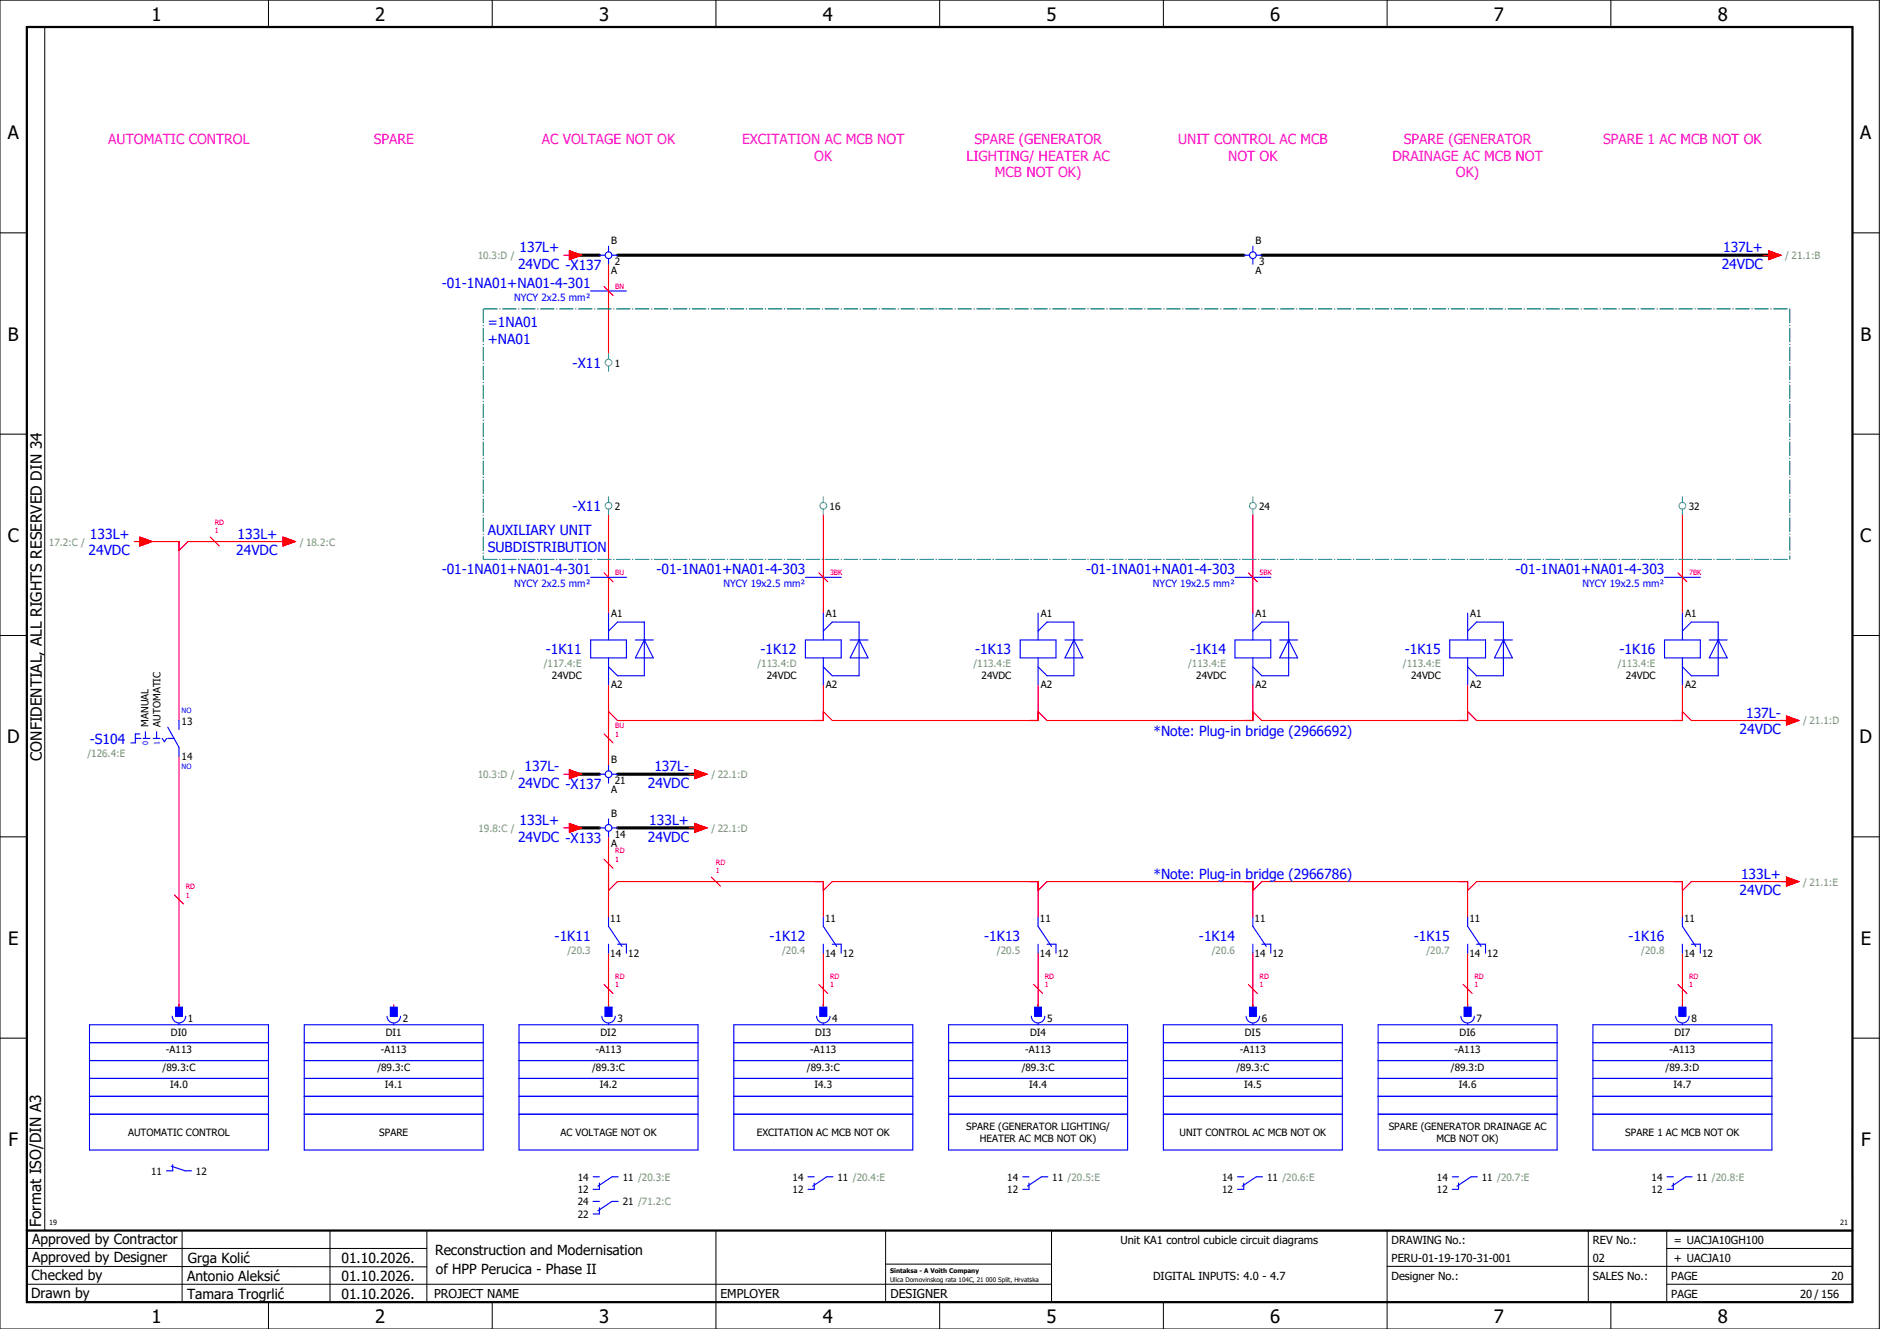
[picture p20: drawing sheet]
<svg xmlns="http://www.w3.org/2000/svg" width="420mm" height="297mm" viewBox="0 0 420 297" stroke-linecap="round" stroke-linejoin="round" font-family="sans-serif">
<defs><g id="words">
<g font-size="4.1">
<text x="33.9" y="4.7">1</text>
<text x="83.9" y="4.7">2</text>
<text x="133.9" y="4.7">3</text>
<text x="183.9" y="4.7">4</text>
<text x="233.9" y="4.7">5</text>
<text x="283.9" y="4.7">6</text>
<text x="333.9" y="4.7">7</text>
<text x="383.9" y="4.7">8</text>
<text x="1.8" y="31.2">A</text>
<text x="415.8" y="31.2">A</text>
<text x="1.8" y="76.2">B</text>
<text x="415.8" y="76.2">B</text>
<text x="1.8" y="121.2">C</text>
<text x="415.8" y="121.2">C</text>
<text x="1.6" y="166.2">D</text>
<text x="415.6" y="166.2">D</text>
<text x="1.8" y="211.2">E</text>
<text x="415.8" y="211.2">E</text>
<text x="1.9" y="256.2">F</text>
<text x="415.9" y="256.2">F</text>
<text x="33.9" y="295.7">1</text>
<text x="83.9" y="295.7">2</text>
<text x="133.9" y="295.7">3</text>
<text x="183.9" y="295.7">4</text>
<text x="233.9" y="295.7">5</text>
<text x="283.9" y="295.7">6</text>
<text x="333.9" y="295.7">7</text>
<text x="383.9" y="295.7">8</text>
</g>
<g font-size="3.4">
<text x="9.4" y="170" transform="rotate(-90 9.4 170)">CONFIDENTIAL, ALL RIGHTS RESERVED DIN 34</text>
<text x="9.2" y="274.3" transform="rotate(-90 9.2 274.3)">Format ISO/DIN A3</text>
</g>
<g font-size="3.1" fill="#f0f">
<text x="24.2" y="32.1">AUTOMATIC CONTROL</text>
<text x="83.5" y="32.1">SPARE</text>
<text x="121.1" y="32.1">AC VOLTAGE NOT OK</text>
<text x="165.8" y="32.1">EXCITATION AC MCB NOT</text>
<text x="182" y="35.9">OK</text>
<text x="216" y="35.9">LIGHTING/ HEATER AC</text>
<text x="217.8" y="32.1">SPARE (GENERATOR</text>
<text x="263.3" y="32.1">UNIT CONTROL AC MCB</text>
<text x="274.5" y="35.9">NOT OK</text>
<text x="311.2" y="35.9">DRAINAGE AC MCB NOT</text>
<text x="313.8" y="32.1">SPARE (GENERATOR</text>
<text x="358.3" y="32.1">SPARE 1 AC MCB NOT OK</text>
<text x="222.3" y="39.6">MCB NOT OK)</text>
<text x="325.4" y="39.6">OK)</text>
</g>
<g font-size="3.1" fill="#00f">
<text x="116.1" y="56.4">137L+</text>
<text x="385.1" y="56.4">137L+</text>
<text x="98.7" y="64.4">-01-1NA01+NA01-4-301</text>
<text x="115.8" y="60.1">24VDC -X137</text>
<text x="384.8" y="60.1">24VDC</text>
<text x="109" y="73.1">=1NA01</text>
<text x="109" y="76.9">+NA01</text>
<text x="128" y="82.3">-X11</text>
<text x="109" y="119.6">AUXILIARY UNIT</text>
<text x="128" y="114.3">-X11</text>
<text x="19.8" y="124.1">24VDC</text>
<text x="20.1" y="120.4">133L+</text>
<text x="52.8" y="124.1">24VDC</text>
<text x="53.1" y="120.4">133L+</text>
<text x="109" y="123.4">SUBDISTRIBUTION</text>
<text x="98.7" y="128.4">-01-1NA01+NA01-4-301</text>
<text x="146.7" y="128.4">-01-1NA01+NA01-4-303</text>
<text x="242.7" y="128.4">-01-1NA01+NA01-4-303</text>
<text x="338.7" y="128.4">-01-1NA01+NA01-4-303</text>
<text x="122" y="146.3">-1K11</text>
<text x="170" y="146.3">-1K12</text>
<text x="218" y="146.3">-1K13</text>
<text x="266" y="146.3">-1K14</text>
<text x="314" y="146.3">-1K15</text>
<text x="362" y="146.3">-1K16</text>
<text x="390.2" y="160.4">137L-</text>
<text x="20.1" y="166.3">-S104</text>
<text x="257.8" y="164.4">*Note: Plug-in bridge (2966692)</text>
<text x="388.8" y="164.1">24VDC</text>
<text x="117.2" y="172.4">137L-</text>
<text x="146.2" y="172.4">137L-</text>
<text x="115.8" y="176.1">24VDC -X137</text>
<text x="144.8" y="176.1">24VDC</text>
<text x="116.1" y="184.4">133L+</text>
<text x="145.1" y="184.4">133L+</text>
<text x="115.8" y="188.1">24VDC -X133</text>
<text x="144.8" y="188.1">24VDC</text>
<text x="257.8" y="196.4">*Note: Plug-in bridge (2966786)</text>
<text x="389.1" y="196.4">133L+</text>
<text x="388.8" y="200.1">24VDC</text>
<text x="124" y="210.3">-1K11</text>
<text x="172" y="210.3">-1K12</text>
<text x="220" y="210.3">-1K13</text>
<text x="268" y="210.3">-1K14</text>
<text x="316" y="210.3">-1K15</text>
<text x="364" y="210.3">-1K16</text>
</g>
<g font-size="3.1">
<text x="7.2" y="278.1">Approved by Contractor</text>
<text x="97.2" y="280.5">Reconstruction and Modernisation</text>
<text x="7.1" y="286.1">Checked by</text>
<text x="7.2" y="282.1">Approved by Designer</text>
<text x="41.8" y="286.2">Antonio Aleksić</text>
<text x="42" y="282.3">Grga Kolić</text>
<text x="76.3" y="282.3">01.10.2026.</text>
<text x="76.3" y="286.3">01.10.2026.</text>
<text x="97.4" y="284.8">of HPP Perucica - Phase II</text>
<text x="6.9" y="290">Drawn by</text>
<text x="41.8" y="290.3">Tamara Trogrlić</text>
<text x="76.3" y="290.3">01.10.2026.</text>
</g>
<g font-size="2.7">
<text x="97" y="290.1">PROJECT NAME</text>
<text x="161" y="290.1">EMPLOYER</text>
<text x="199" y="290.1">DESIGNER</text>
</g>
<g font-size="2.5">
<text x="250.4" y="278">Unit KA1 control cubicle circuit diagrams</text>
<text x="311" y="278">DRAWING No.:</text>
<text x="356" y="278">REV No.:</text>
<text x="374.1" y="278">= UACJA10GH100</text>
<text x="257.7" y="286">DIGITAL INPUTS: 4.0 - 4.7</text>
<text x="311" y="286">Designer No.:</text>
<text x="311" y="282">PERU-01-19-170-31-001</text>
<text x="356" y="286">SALES No.:</text>
<text x="356" y="282">02</text>
<text x="373.5" y="286">PAGE</text>
<text x="374.1" y="282.1">+ UACJA10</text>
<text x="409.3" y="286">20</text>
<text x="373.5" y="290">PAGE</text>
<text x="402.3" y="290">20 / 156</text>
</g>
<g font-size="2.2" fill="#7ca552">
<text x="106.8" y="57.9">10.3:D /</text>
<text x="399" y="57.9">/ 21.1:B</text>
<text x="10.9" y="121.9">17.2:C /</text>
<text x="67" y="121.9">/ 18.2:C</text>
<text x="121.5" y="149.2">/117.4:E</text>
<text x="169.3" y="149.2">/113.4:D</text>
<text x="217.5" y="149.2">/113.4:E</text>
<text x="265.5" y="149.2">/113.4:E</text>
<text x="313.5" y="149.2">/113.4:E</text>
<text x="361.5" y="149.2">/113.4:E</text>
<text x="403" y="161.9">/ 21.1:D</text>
<text x="19.5" y="169.2">/126.4:E</text>
<text x="106.8" y="173.9">10.3:D /</text>
<text x="159" y="173.9">/ 22.1:D</text>
<text x="106.9" y="185.9">19.8:C /</text>
<text x="159" y="185.9">/ 22.1:D</text>
<text x="403" y="197.9">/ 21.1:E</text>
<text x="126.8" y="213.2">/20.3</text>
<text x="174.8" y="213.2">/20.4</text>
<text x="222.8" y="213.2">/20.5</text>
<text x="270.8" y="213.2">/20.6</text>
<text x="318.8" y="213.2">/20.7</text>
<text x="366.8" y="213.2">/20.8</text>
</g>
<g font-size="2.2">
<text x="136.6" y="54.6">B</text>
<text x="137.4" y="59.3">2</text>
<text x="280.6" y="54.6">B</text>
<text x="281.4" y="59.3">3</text>
<text x="136.6" y="61.3">A</text>
<text x="280.6" y="61.3">A</text>
<text x="137.4" y="81.9">1</text>
<text x="137.4" y="113.9">2</text>
<text x="185.4" y="113.9">16</text>
<text x="281.4" y="113.9">24</text>
<text x="377.4" y="113.9">32</text>
<text x="136.6" y="138">A1</text>
<text x="184.6" y="138">A1</text>
<text x="232.6" y="138">A1</text>
<text x="280.6" y="138">A1</text>
<text x="328.6" y="138">A1</text>
<text x="376.6" y="138">A1</text>
<text x="123.4" y="151.9">24VDC</text>
<text x="136.6" y="153.9">A2</text>
<text x="171.4" y="151.9">24VDC</text>
<text x="184.6" y="153.9">A2</text>
<text x="219.4" y="151.9">24VDC</text>
<text x="232.6" y="153.9">A2</text>
<text x="267.4" y="151.9">24VDC</text>
<text x="280.6" y="153.9">A2</text>
<text x="315.4" y="151.9">24VDC</text>
<text x="328.6" y="153.9">A2</text>
<text x="363.4" y="151.9">24VDC</text>
<text x="376.6" y="153.9">A2</text>
<text x="40.6" y="162">13</text>
<text x="33.2" y="162.4" transform="rotate(-90 33.2 162.4)">MANUAL</text>
<text x="35.9" y="162.4" transform="rotate(-90 35.9 162.4)">AUTOMATIC</text>
<text x="40.6" y="169.9">14</text>
<text x="136.6" y="170.6">B</text>
<text x="136.6" y="177.3">A</text>
<text x="137.4" y="175.3">21</text>
<text x="136.6" y="182.6">B</text>
<text x="136.6" y="189.3">A</text>
<text x="137.4" y="187.3">14</text>
<text x="136.4" y="206">11</text>
<text x="184.4" y="206">11</text>
<text x="232.4" y="206">11</text>
<text x="280.4" y="206">11</text>
<text x="328.4" y="206">11</text>
<text x="376.4" y="206">11</text>
<text x="136.4" y="213.9">14</text>
<text x="140.4" y="213.9">12</text>
<text x="184.4" y="213.9">14</text>
<text x="188.4" y="213.9">12</text>
<text x="232.4" y="213.9">14</text>
<text x="236.4" y="213.9">12</text>
<text x="280.4" y="213.9">14</text>
<text x="284.4" y="213.9">12</text>
<text x="328.4" y="213.9">14</text>
<text x="332.4" y="213.9">12</text>
<text x="376.4" y="213.9">14</text>
<text x="380.4" y="213.9">12</text>
<text x="38.2" y="231.5">DI0</text>
<text x="42" y="228.4">1</text>
<text x="86.2" y="231.5">DI1</text>
<text x="90" y="228.4">2</text>
<text x="134.2" y="231.5">DI2</text>
<text x="138" y="228.4">3</text>
<text x="182.2" y="231.5">DI3</text>
<text x="186" y="228.4">4</text>
<text x="230.2" y="231.5">DI4</text>
<text x="234" y="228.4">5</text>
<text x="278.2" y="231.5">DI5</text>
<text x="282" y="228.4">6</text>
<text x="326.2" y="231.5">DI6</text>
<text x="330" y="228.4">7</text>
<text x="374.2" y="231.5">DI7</text>
<text x="378" y="228.4">8</text>
<text x="36.3" y="239.3">/89.3:C</text>
<text x="37.1" y="235.3">-A113</text>
<text x="84.3" y="239.3">/89.3:C</text>
<text x="85.1" y="235.3">-A113</text>
<text x="132.3" y="239.3">/89.3:C</text>
<text x="133.1" y="235.3">-A113</text>
<text x="180.3" y="239.3">/89.3:C</text>
<text x="181.1" y="235.3">-A113</text>
<text x="228.3" y="239.3">/89.3:C</text>
<text x="229.1" y="235.3">-A113</text>
<text x="276.3" y="239.3">/89.3:C</text>
<text x="277.1" y="235.3">-A113</text>
<text x="324.2" y="239.3">/89.3:D</text>
<text x="325.1" y="235.3">-A113</text>
<text x="372.3" y="239.3">/89.3:D</text>
<text x="373.1" y="235.3">-A113</text>
<text x="38" y="243.3">I4.0</text>
<text x="86" y="243.3">I4.1</text>
<text x="134" y="243.3">I4.2</text>
<text x="182" y="243.3">I4.3</text>
<text x="230" y="243.3">I4.4</text>
<text x="278" y="243.3">I4.5</text>
<text x="326" y="243.3">I4.6</text>
<text x="374" y="243.3">I4.7</text>
<text x="28.6" y="253.9">AUTOMATIC CONTROL</text>
<text x="84.8" y="253.9">SPARE</text>
<text x="125.3" y="253.9">AC VOLTAGE NOT OK</text>
<text x="169.1" y="253.9">EXCITATION AC MCB NOT OK</text>
<text x="215.9" y="252.6">SPARE (GENERATOR LIGHTING/</text>
<text x="219" y="255.3">HEATER AC MCB NOT OK)</text>
<text x="263.6" y="253.9">UNIT CONTROL AC MCB NOT OK</text>
<text x="310.4" y="252.6">SPARE (GENERATOR DRAINAGE AC</text>
<text x="321" y="255.3">MCB NOT OK)</text>
<text x="363.2" y="253.9">SPARE 1 AC MCB NOT OK</text>
<text x="33.8" y="262.6">11</text>
<text x="43.8" y="262.6">12</text>
<text x="129.1" y="263.9">14</text>
<text x="139.2" y="263.9">11 /20.3:E</text>
<text x="177.1" y="263.9">14</text>
<text x="187.2" y="263.9">11 /20.4:E</text>
<text x="225.1" y="263.9">14</text>
<text x="235.2" y="263.9">11 /20.5:E</text>
<text x="273.1" y="263.9">14</text>
<text x="283.2" y="263.9">11 /20.6:E</text>
<text x="321.1" y="263.9">14</text>
<text x="331.2" y="263.9">11 /20.7:E</text>
<text x="369.1" y="263.9">14</text>
<text x="379.2" y="263.9">11 /20.8:E</text>
<text x="129.1" y="266.7">12</text>
<text x="129.1" y="269.4">24</text>
<text x="139.2" y="269.4">21 /71.2:C</text>
<text x="177.1" y="266.7">12</text>
<text x="225.1" y="266.7">12</text>
<text x="273.1" y="266.7">12</text>
<text x="321.1" y="266.7">12</text>
<text x="369.1" y="266.7">12</text>
<text x="129.1" y="272.2">22</text>
</g>
<g font-size="2.2" fill="#00f">
<text x="114.9" y="67.3">NYCY 2x2.5 mm²</text>
<text x="114.9" y="131.3">NYCY 2x2.5 mm²</text>
<text x="161.7" y="131.3">NYCY 19x2.5 mm²</text>
<text x="257.7" y="131.3">NYCY 19x2.5 mm²</text>
<text x="353.7" y="131.3">NYCY 19x2.5 mm²</text>
</g>
<g font-size="1.6" fill="#f00">
<text x="137.5" y="64.5">BN</text>
<text x="48" y="119.2">1</text>
<text x="48" y="117.3">RD</text>
<text x="137.5" y="128.5">BU</text>
<text x="185.5" y="128.5">3BK</text>
<text x="281.5" y="128.5">5BK</text>
<text x="377.5" y="128.5">7BK</text>
<text x="137.5" y="164.7">1</text>
<text x="137.5" y="162.8">BU</text>
<text x="137.5" y="190.8">RD</text>
<text x="137.5" y="192.7">1</text>
<text x="160" y="195.2">1</text>
<text x="160" y="193.3">RD</text>
<text x="41.5" y="200.7">1</text>
<text x="41.5" y="198.8">RD</text>
<text x="137.5" y="220.7">1</text>
<text x="137.5" y="218.8">RD</text>
<text x="185.5" y="220.7">1</text>
<text x="185.5" y="218.8">RD</text>
<text x="233.5" y="220.7">1</text>
<text x="233.5" y="218.8">RD</text>
<text x="281.5" y="220.7">1</text>
<text x="281.5" y="218.8">RD</text>
<text x="329.5" y="220.7">1</text>
<text x="329.5" y="218.8">RD</text>
<text x="377.5" y="220.7">1</text>
<text x="377.5" y="218.8">RD</text>
</g>
<g font-size="1.6" fill="#00f">
<text x="40.6" y="159.4">NO</text>
<text x="33.1" y="166.4" transform="rotate(-90 33.1 166.4)">0</text>
<text x="35.6" y="166.4" transform="rotate(-90 35.6 166.4)">1</text>
<text x="40.6" y="172">NO</text>
</g>
<g font-size="1.6">
<text x="11" y="273.7">19</text>
<text x="411.2" y="273.7">21</text>
</g>
<g font-size="1.4">
<text x="198.9" y="284.4">Sintaksa - A Voith Company</text>
<text x="198.9" y="286.4">Ulica Domovinskog rata 104C, 21 000 Split, Hrvatska</text>
</g>
</g></defs>
<g fill="none" stroke="#000" stroke-width=".22">
<path d="M0 0h420v297h-420zM10 6v269M60 0v6M110 0v6M160 0v6M210 0v6M260 0v6M310 0v6M360 0v6M0 52h6M414 52h6M0 97h6"/>
<path d="M414 97h6M0 142h6M414 142h6M414 176.3v87.4M0 187h6M414 187h6M0 232h6M414 232h6M6 279h89.4M40.7 275v16M73.7 274.9v16M95.4 275.1v16"/>
<path d="M160 275v22M197.9 275.1v16M310 275v22M355 275v16M372.5 279h41.5M372.5 275v16M414 275h-179v16M6 283l89.4 .1M6 287h229M60 291v6M110 291v6M197.9 282.5h37.1"/>
<path d="M210 291v6M260 291v6M310 283h104M360 291v6M372.5 287h41.5"/>
</g>
<path d="M6 6h408v285h-408zM6 275h408" fill="none" stroke="#000" stroke-width=".5"/>
<g fill="none" stroke="#f00" stroke-width=".25">
<path d="M126 57h1.3M127.3 56l2.7 1-2.7 1zM136 59v20M394 57h1.2M395.2 56l2.8 1-2.8 1zM135 64l2 2M136 115v22M184 115v22M280 115v22M376 115v22M30 121h1.3M31.3 120l2.7 1-2.7 1z"/>
<path d="M32 121h8v40M47 120l2 2M63.2 120l2.8 1-2.8 1zM64 121h-22l-2 2M135 128l2 2M183 128l2 2M279 128l2 2M375 128l2 2M136 153v18M184 153v8h-46l-2-2M232 153v8h-46l-2-2M280 153v8h-46l-2-2"/>
<path d="M328 153v8h-46l-2-2M376 153v8h-46l-2-2M376 159l2 2h22M40 169v56M126 173h1.3M127.3 172l2.7 1-2.7 1zM135 164l2 2M154 173h1.3M155.3 172l2.7 1-2.7 1zM399.2 160l2.8 1-2.8 1zM126 185h1.3M127.3 184l2.7 1-2.7 1z"/>
<path d="M135 192l2 2M136 199l2-2h46v8M136 187v18M154 185h1.3M155.3 184l2.7 1-2.7 1zM159 196l2 2M184 199l2-2h46v8M232 199l2-2h46v8M280 199l2-2h46v8M328 199l2-2h46v8M399.2 196l2.8 1-2.8 1zM400 197h-22l-2 2"/>
<path d="M39 200l2 2M136 213v12M184 213v12M232 213v12M280 213v12M328 213v12M376 213v12M88 224.5v.5M135 220l2 2M183 220l2 2M231 220l2 2M279 220l2 2"/>
<path d="M327 220l2 2M375 220l2 2"/>
</g>
<path d="M128 57h6M138 57h140M282 57h114M128 173h6M138 173h18M128 185h6M138 185h18" fill="none" stroke="#000" stroke-width=".7"/>
<g fill="none" stroke="#00f" stroke-width=".25">
<path d="M134 57h1.3M136 55v1.3M136 57.8v1.2M136.8 57h1.2M278 57h1.3M280 55v1.3M280 57.8v1.2M280.8 57h1.2M132 65h8M132 129h8M136 137v6M180 129h8"/>
<path d="M184 137v6M232 137v6M276 129h8M280 137v6M328 137v6M372 129h8M376 137v6M132 143h8v4h-8zM136 147v6M136 141l2-2h6v12h-6l-2-2M142 143h4M144 143h.1"/>
<path d="M144 143l2 4h-4zM180 143h8v4h-8zM184 147v6M184 141l2-2h6v12h-6l-2-2M190 143h4M192 143h.1M192 143l2 4h-4zM228 143h8v4h-8zM232 147v6M232 141l2-2h6v12h-6l-2-2M238 143h4M240 143h.1"/>
<path d="M240 143l2 4h-4zM276 143h8v4h-8zM280 147v6M280 141l2-2h6v12h-6l-2-2M286 143h4M288 143h.1M288 143l2 4h-4zM324 143h8v4h-8zM328 147v6M328 141l2-2h6v12h-6l-2-2M334 143h4M336 143h.1"/>
<path d="M336 143l2 4h-4zM372 143h8v4h-8zM376 147v6M376 141l2-2h6v12h-6l-2-2M382 143h4M384 143h.1M384 143l2 4h-4zM30.2 165h1.3M31.3 164h-1.1v2h-.9M32 165h1.5M32.5 163.5v1.5M34.2 165h1.6"/>
<path d="M35 163.5v1.5M36.3 165l.4 .8 .6-.8M37.5 165h1.4M37.5 162.5l2.5 4.5v2M40 161v2M134 173h1.3M136 171v1.3M136 173.8v1.2M136.8 173h1.2M134 185h1.3M136 183v1.3M136 185.8v1.2"/>
<path d="M136.8 185h1.2M136 205v2l3 4.5M136 211v2M138 211h2v2M184 205v2l3 4.5M184 211v2M186 211h2v2M232 205v2l3 4.5M232 211v2M234 211h2v2M280 205v2l3 4.5M280 211v2"/>
<path d="M282 211h2v2M328 205v2l3 4.5M328 211v2M330 211h2v2M376 205v2l3 4.5M376 211v2M378 211h2v2M20 237h40M20 229h40v28h-40zM20 233h40M38.5 227.1a1.5 1.5 0 0 0 1.5 1.5 1.5 1.5 0 0 0 1.5-1.5M39.3 225.1h1.5v2h-1.5z"/>
<path d="M40 228.7v.3M68 237h40M68 233h40M68 229h40v28h-40zM86.5 227.1a1.5 1.5 0 0 0 1.5 1.5 1.5 1.5 0 0 0 1.5-1.5M87.3 225.1h1.5v2h-1.5zM88 228.7v.3M116 237h40M116 233h40M116 229h40v28h-40zM134.5 227.1a1.5 1.5 0 0 0 1.5 1.5 1.5 1.5 0 0 0 1.5-1.5M135.3 225.1h1.5v2h-1.5z"/>
<path d="M136 228.7v.3M164 237h40M164 233h40M164 229h40v28h-40zM182.5 227.1a1.5 1.5 0 0 0 1.5 1.5 1.5 1.5 0 0 0 1.5-1.5M183.3 225.1h1.5v2h-1.5zM184 228.7v.3M212 237h40M212 233h40M212 229h40v28h-40zM230.5 227.1a1.5 1.5 0 0 0 1.5 1.5 1.5 1.5 0 0 0 1.5-1.5M231.3 225.1h1.5v2h-1.5z"/>
<path d="M232 228.7v.3M260 237h40M260 233h40M260 229h40v28h-40zM278.5 227.1a1.5 1.5 0 0 0 1.5 1.5 1.5 1.5 0 0 0 1.5-1.5M279.3 225.1h1.5v2h-1.5zM280 228.7v.3M308 237h40M308 233h40M308 229h40v28h-40zM326.5 227.1a1.5 1.5 0 0 0 1.5 1.5 1.5 1.5 0 0 0 1.5-1.5M327.3 225.1h1.5v2h-1.5z"/>
<path d="M328 228.7v.3M356 237h40M356 233h40M356 229h40v28h-40zM374.5 227.1a1.5 1.5 0 0 0 1.5 1.5 1.5 1.5 0 0 0 1.5-1.5M375.2 225.1h1.5v2h-1.5zM376 228.7v.3M20 249h40M20 245h40M20 241h40M68 249h40M68 245h40"/>
<path d="M68 241h40M116 249h40M116 245h40M116 241h40M164 249h40M164 245h40M164 241h40M212 249h40M212 245h40M212 241h40M260 249h40M260 245h40"/>
<path d="M260 241h40M308 249h40M308 245h40M308 241h40M356 249h40M356 245h40M356 241h40M38.3 260.6l3.1 1.1h1.4M38.6 260.3v1.4h-1.4M132.6 263h1.4M132.6 268.5h1.4M134 264.4v1.4h-1.4"/>
<path d="M134 269.9v1.4h-1.4M138.2 263h-1.4l-3.2 2.1M138.2 268.5h-1.4l-3.2 2.1M180.6 263h1.4M182 264.4v1.4h-1.4M186.2 263h-1.4l-3.2 2.1M228.6 263h1.4M230 264.4v1.4h-1.4M234.2 263h-1.4l-3.2 2.1M276.6 263h1.4M278 264.4v1.4h-1.4M282.2 263h-1.4l-3.2 2.1"/>
<path d="M324.6 263h1.4M326 264.4v1.4h-1.4M330.2 263h-1.4l-3.2 2.1M372.6 263h1.4M374 264.4v1.4h-1.4M378.2 263h-1.4l-3.2 2.1"/>
<circle cx="136" cy="57" r=".75"/>
<circle cx="280" cy="57" r=".75"/>
<circle cx="136" cy="173" r=".75"/>
<circle cx="136" cy="185" r=".75"/>
</g>
<g fill="#00f" stroke="#00f" stroke-width=".22">
<path d="M39.3 225.1h1.5v2h-1.5z"/>
<path d="M87.3 225.1h1.5v2h-1.5z"/>
<path d="M135.3 225.1h1.5v2h-1.5z"/>
<path d="M183.3 225.1h1.5v2h-1.5z"/>
<path d="M231.3 225.1h1.5v2h-1.5z"/>
<path d="M279.3 225.1h1.5v2h-1.5z"/>
<path d="M327.3 225.1h1.5v2h-1.5z"/>
<path d="M375.2 225.1h1.5v2h-1.5z"/>
</g>
<path d="M108 69h292M108 69v56M400 69v56M108 125h292" fill="none" stroke="#007f7f" stroke-width=".25" stroke-dasharray="3.2 .4 .3 .4" stroke-linecap="butt"/>
<g fill="none" stroke="#52a5a5" stroke-width=".25">
<path d="M136 79v1.3M136 81.8v1.2M136 111v1.3M136 113.8v1.2M184 111v1.3M184 113.8v1.2M280 111v1.3M280 113.8v1.2M376 111v1.3M376 113.8v1.2"/>
<circle cx="136" cy="81" r=".75"/>
<circle cx="136" cy="113" r=".75"/>
<circle cx="184" cy="113" r=".75"/>
<circle cx="280" cy="113" r=".75"/>
<circle cx="376" cy="113" r=".75"/>
</g>
<g fill="#f00" stroke="#f00" stroke-width=".22">
<path d="M399.2 160l2.8 1-2.8 1z"/>
<path d="M395.2 56l2.8 1-2.8 1z"/>
<path d="M399.2 196l2.8 1-2.8 1z"/>
<path d="M127.3 172l2.7 1-2.7 1z"/>
<path d="M155.3 172l2.7 1-2.7 1z"/>
<path d="M127.3 184l2.7 1-2.7 1z"/>
<path d="M155.3 184l2.7 1-2.7 1z"/>
<path d="M31.3 120l2.7 1-2.7 1z"/>
<path d="M63.2 120l2.8 1-2.8 1z"/>
<path d="M127.3 56l2.7 1-2.7 1z"/>
</g>
<use href="#words"/>
</svg>
